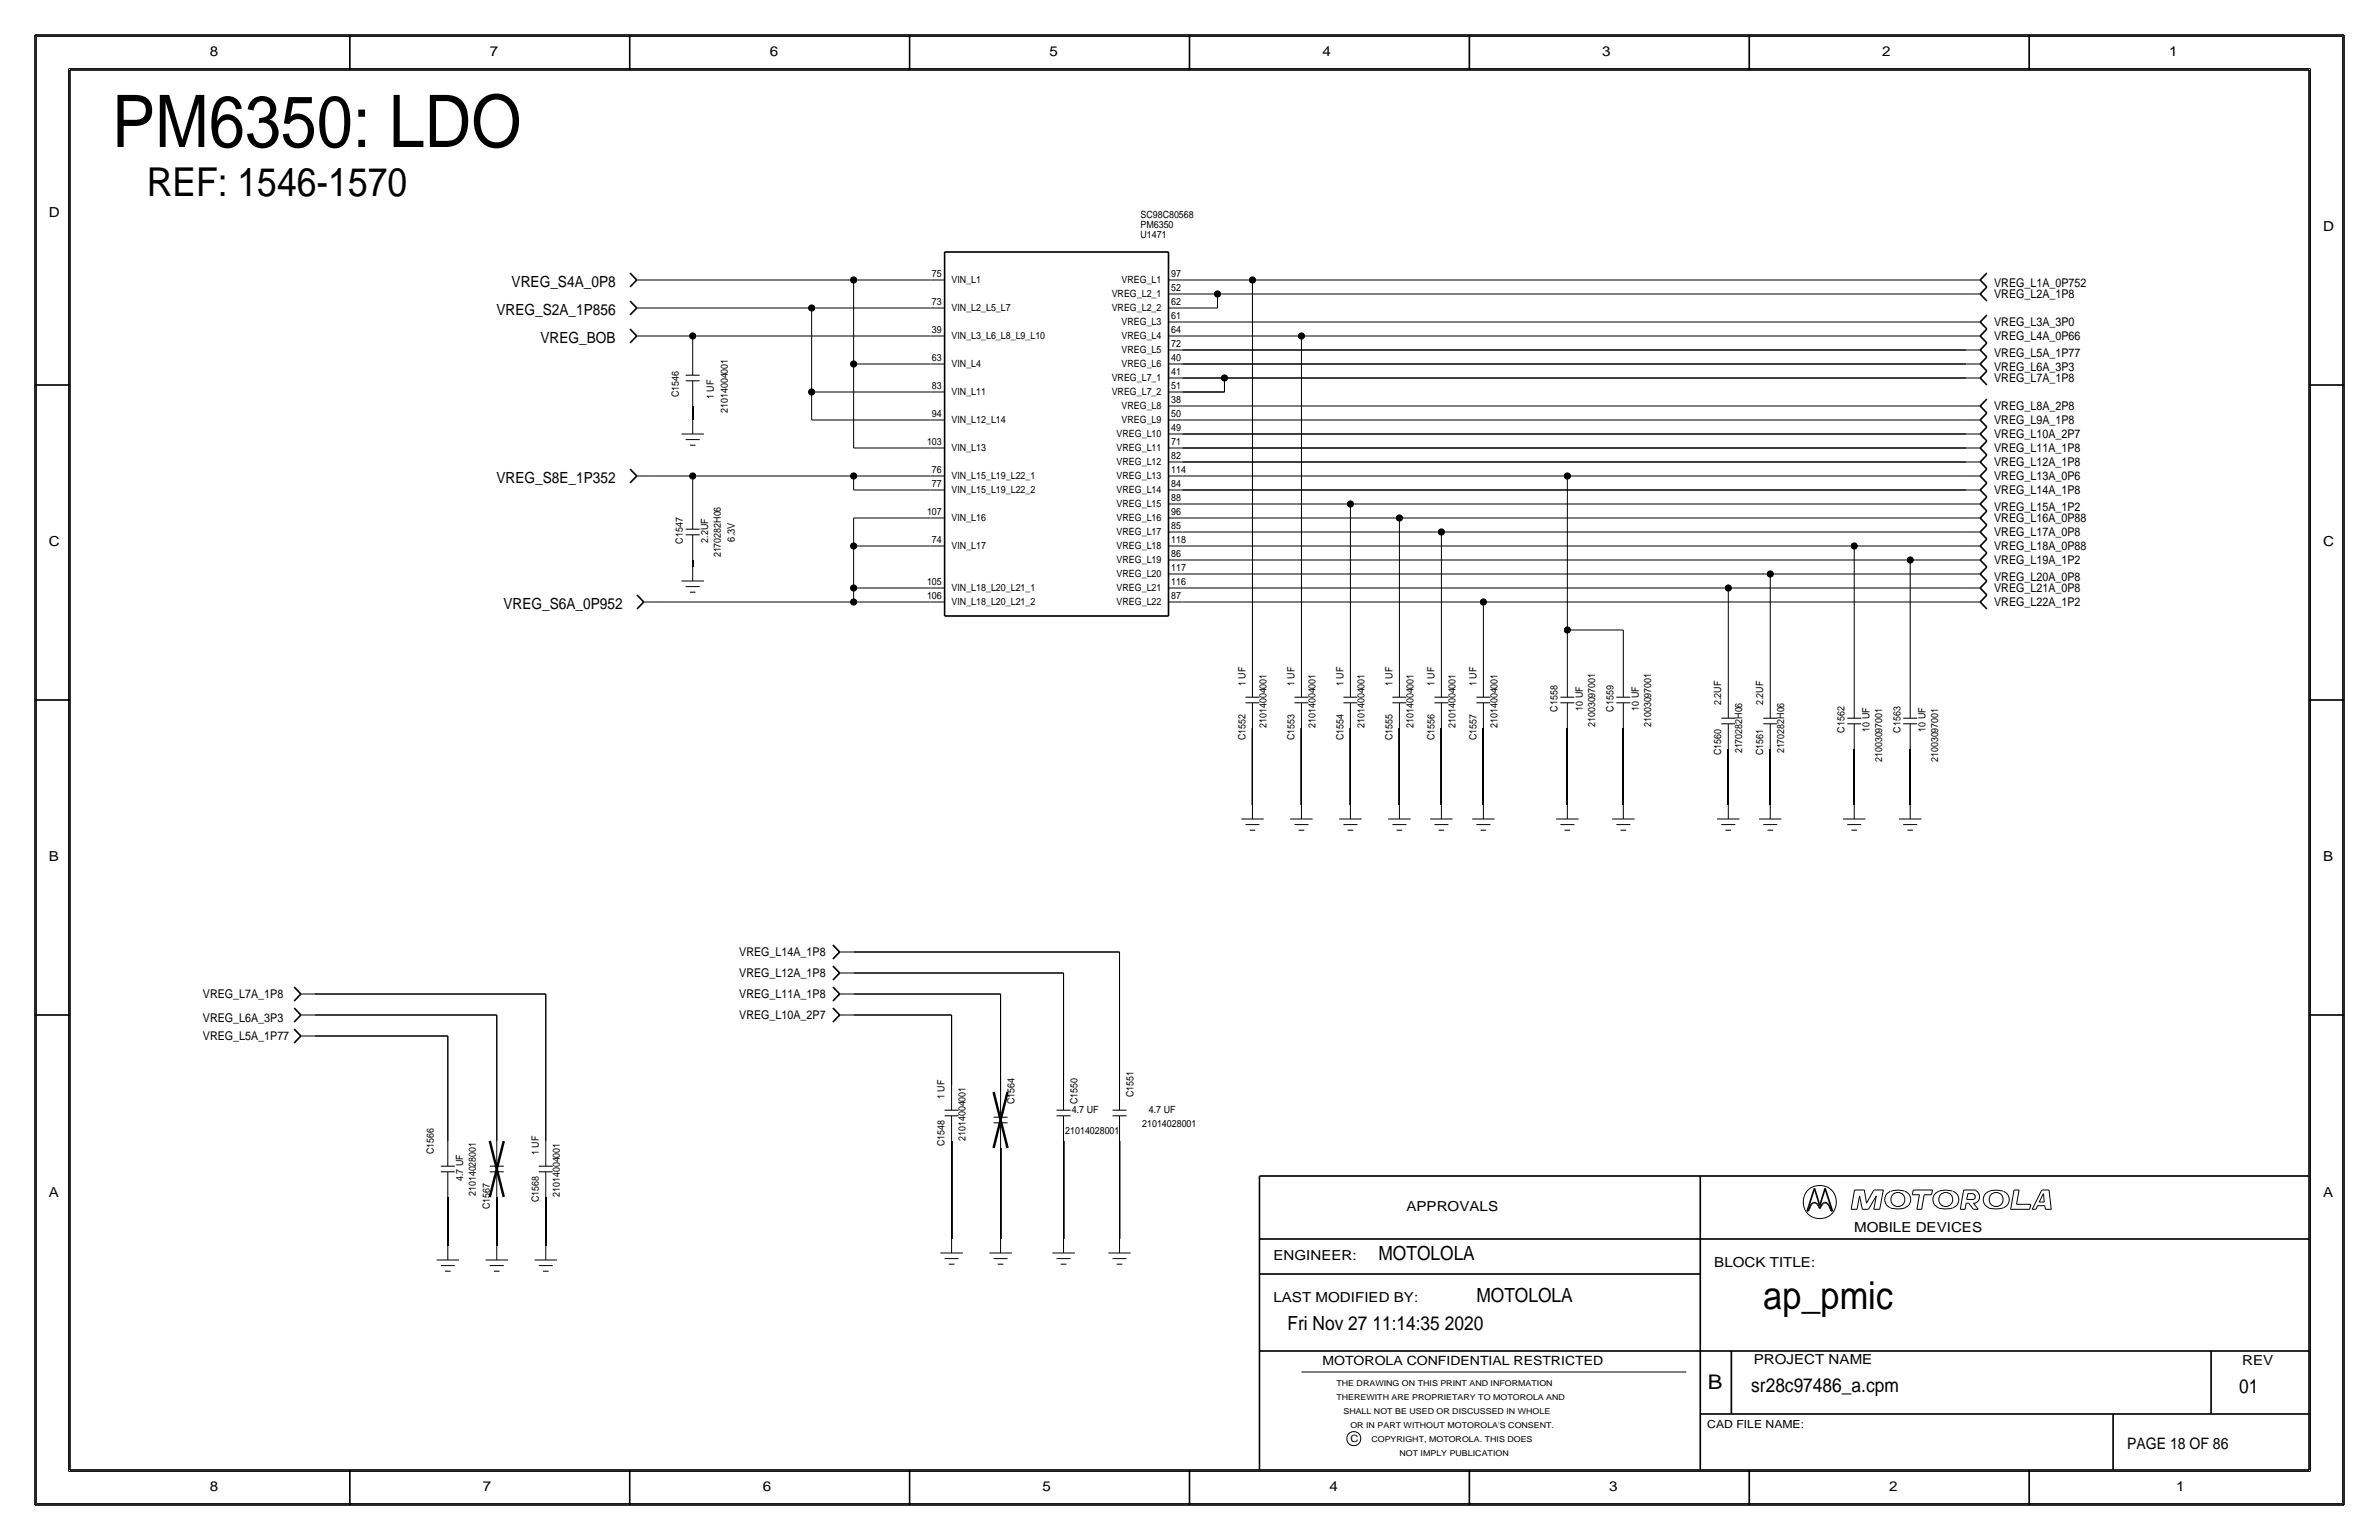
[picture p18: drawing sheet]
<svg xmlns="http://www.w3.org/2000/svg" width="432mm" height="279mm" viewBox="0 0 432 279" stroke-linecap="round" stroke-linejoin="round" font-family="sans-serif">
<defs><g id="words">
<text font-size="13.2" x="20.3" y="26.7">PM6350: LDO</text>
<text font-size="7.2" x="26.7" y="35.6">REF: 1546-1570</text>
<text font-size="7" x="320" y="237.5">ap_pmic</text>
<text font-size="3.7" x="310" y="252.1">B</text>
<g font-size="3.5">
<text x="250.2" y="228.6">MOTOLOLA</text>
<text x="268" y="236.2">MOTOLOLA</text>
<text x="233.7" y="241.3">Fri Nov 27 11:14:35 2020</text>
<text x="317.9" y="252.6">sr28c97486_a.cpm</text>
<text x="406.4" y="252.7">01</text>
</g>
<text font-size="2.9" x="386.1" y="262.9">PAGE 18 OF 86</text>
<g font-size="2.8">
<text x="92.9" y="52.1">VREG_S4A_0P8</text>
<text x="90.1" y="57.1">VREG_S2A_1P856</text>
<text x="98.1" y="62.2">VREG_BOB</text>
<text x="90.1" y="87.6">VREG_S8E_1P352</text>
<text x="91.4" y="110.5">VREG_S6A_0P952</text>
</g>
<g font-size="2.5">
<text x="38.1" y="10.2">8</text>
<text x="88.9" y="10.2">7</text>
<text x="139.7" y="10.2">6</text>
<text x="190.5" y="10.2">5</text>
<text x="240" y="10.2">4</text>
<text x="290.8" y="10.2">3</text>
<text x="341.6" y="10.2">2</text>
<text x="393.7" y="10.2">1</text>
<text x="8.9" y="39.4">D</text>
<text x="421.6" y="41.9">D</text>
<text x="8.9" y="99.1">C</text>
<text x="421.6" y="99.1">C</text>
<text x="8.9" y="156.2">B</text>
<text x="421.6" y="156.2">B</text>
<text x="8.9" y="217.2">A</text>
<text x="255.3" y="219.7">APPROVALS</text>
<text x="421.6" y="217.2">A</text>
<text x="336.5" y="223.5">MOBILE DEVICES</text>
<text x="231.1" y="228.6">ENGINEER:</text>
<text x="311.1" y="229.9">BLOCK TITLE:</text>
<text x="231.1" y="236.2">LAST MODIFIED BY:</text>
<text x="318.3" y="247.5">PROJECT NAME</text>
<text x="407" y="247.6">REV</text>
<text x="38.1" y="270.5">8</text>
<text x="87.6" y="270.5">7</text>
<text x="138.4" y="270.5">6</text>
<text x="189.2" y="270.5">5</text>
<text x="241.3" y="270.5">4</text>
<text x="292.1" y="270.5">3</text>
<text x="342.9" y="270.5">2</text>
<text x="395" y="270.5">1</text>
</g>
<text font-size="2.3" x="240" y="247.6">MOTOROLA CONFIDENTIAL RESTRICTED</text>
<g font-size="2.2">
<text x="361.9" y="52.1">VREG_L1A_0P752</text>
<text x="361.9" y="59.2">VREG_L3A_3P0</text>
<text x="361.9" y="54.1">VREG_L2A_1P8</text>
<text x="361.9" y="64.8">VREG_L5A_1P77</text>
<text x="361.9" y="61.7">VREG_L4A_0P66</text>
<text x="361.9" y="67.3">VREG_L6A_3P3</text>
<text x="361.9" y="69.3">VREG_L7A_1P8</text>
<text x="361.9" y="77">VREG_L9A_1P8</text>
<text x="361.9" y="74.4">VREG_L8A_2P8</text>
<text x="361.9" y="82">VREG_L11A_1P8</text>
<text x="361.9" y="79.5">VREG_L10A_2P7</text>
<text x="361.9" y="89.7">VREG_L14A_1P8</text>
<text x="361.9" y="87.1">VREG_L13A_0P6</text>
<text x="361.9" y="84.6">VREG_L12A_1P8</text>
<text x="361.9" y="94.7">VREG_L16A_0P88</text>
<text x="361.9" y="92.7">VREG_L15A_1P2</text>
<text x="361.9" y="97.3">VREG_L17A_0P8</text>
<text x="361.9" y="99.8">VREG_L18A_0P88</text>
<text x="361.9" y="102.4">VREG_L19A_1P2</text>
<text x="361.9" y="105.4">VREG_L20A_0P8</text>
<text x="361.9" y="107.4">VREG_L21A_0P8</text>
<text x="361.9" y="110">VREG_L22A_1P2</text>
<text x="134.2" y="173.5">VREG_L14A_1P8</text>
<text x="134.2" y="177.3">VREG_L12A_1P8</text>
<text x="36.8" y="185.4">VREG_L6A_3P3</text>
<text x="36.8" y="181.1">VREG_L7A_1P8</text>
<text x="134.2" y="181.1">VREG_L11A_1P8</text>
<text x="134.2" y="184.9">VREG_L10A_2P7</text>
<text x="36.8" y="188.7">VREG_L5A_1P77</text>
</g>
<text font-size="2" x="309.9" y="259.1">CAD FILE NAME:</text>
<text font-size="1.9" x="133.3" y="98.2" transform="rotate(-90 133.3 98.2)">6.3V</text>
<g font-size="1.8">
<text x="207" y="41.4">PM6350</text>
<text x="207" y="39.5">SC98C80568</text>
<text x="207" y="43.2">U1471</text>
<text x="169.2" y="50.3">75</text>
<text x="172.7" y="51.4">VIN_L1</text>
<text x="201.8" y="54">VREG_L2_1</text>
<text x="203.6" y="51.4">VREG_L1</text>
<text x="212.6" y="50.3">97</text>
<text x="212.6" y="52.8">52</text>
<text x="169.2" y="55.4">73</text>
<text x="172.7" y="56.5">VIN_L2_L5_L7</text>
<text x="201.8" y="56.5">VREG_L2_2</text>
<text x="203.6" y="59">VREG_L3</text>
<text x="212.6" y="55.4">62</text>
<text x="212.6" y="57.9">61</text>
<text x="169.2" y="60.5">39</text>
<text x="169.2" y="65.5">63</text>
<text x="172.7" y="61.6">VIN_L3_L6_L8_L9_L10</text>
<text x="203.6" y="61.6">VREG_L4</text>
<text x="203.6" y="64.1">VREG_L5</text>
<text x="212.6" y="60.5">64</text>
<text x="212.6" y="63">72</text>
<text x="212.6" y="65.5">40</text>
<text x="169.2" y="70.6">83</text>
<text x="172.7" y="71.7">VIN_L11</text>
<text x="172.7" y="66.7">VIN_L4</text>
<text x="201.8" y="71.7">VREG_L7_2</text>
<text x="201.8" y="69.2">VREG_L7_1</text>
<text x="203.6" y="66.7">VREG_L6</text>
<text x="212.6" y="68.1">41</text>
<text x="212.6" y="70.6">51</text>
<text x="123.2" y="72.1" transform="rotate(-90 123.2 72.1)">C1546</text>
<text x="129.5" y="72.4" transform="rotate(-90 129.5 72.4)">1 UF</text>
<text x="132.1" y="74.9" transform="rotate(-90 132.1 74.9)">21014004001</text>
<text x="169.2" y="75.7">94</text>
<text x="172.7" y="76.8">VIN_L12_L14</text>
<text x="203.6" y="76.8">VREG_L9</text>
<text x="203.6" y="74.3">VREG_L8</text>
<text x="212.6" y="73.2">38</text>
<text x="212.6" y="75.7">50</text>
<text x="168.3" y="80.8">103</text>
<text x="172.7" y="81.9">VIN_L13</text>
<text x="202.7" y="81.9">VREG_L11</text>
<text x="202.7" y="79.4">VREG_L10</text>
<text x="212.6" y="78.2">49</text>
<text x="212.6" y="80.8">71</text>
<text x="212.6" y="83.3">82</text>
<text x="169.2" y="85.8">76</text>
<text x="169.2" y="88.4">77</text>
<text x="172.7" y="89.5">VIN_L15_L19_L22_2</text>
<text x="172.7" y="87">VIN_L15_L19_L22_1</text>
<text x="202.7" y="89.5">VREG_L14</text>
<text x="202.7" y="84.4">VREG_L12</text>
<text x="202.7" y="87">VREG_L13</text>
<text x="212.6" y="85.9">114</text>
<text x="212.6" y="88.4">84</text>
<text x="168.3" y="93.5">107</text>
<text x="172.7" y="94.6">VIN_L16</text>
<text x="202.7" y="92.1">VREG_L15</text>
<text x="202.7" y="94.6">VREG_L16</text>
<text x="212.6" y="90.9">88</text>
<text x="212.6" y="93.5">96</text>
<text x="124" y="98.6" transform="rotate(-90 124 98.6)">C1547</text>
<text x="128.5" y="98.5" transform="rotate(-90 128.5 98.5)">2.2UF</text>
<text x="130.8" y="101.1" transform="rotate(-90 130.8 101.1)">2170282H06</text>
<text x="169.2" y="98.5">74</text>
<text x="172.7" y="99.7">VIN_L17</text>
<text x="202.7" y="99.7">VREG_L18</text>
<text x="202.7" y="97.1">VREG_L17</text>
<text x="212.6" y="96">85</text>
<text x="212.6" y="98.6">118</text>
<text x="212.6" y="101.1">86</text>
<text x="168.3" y="106.2">105</text>
<text x="172.7" y="107.3">VIN_L18_L20_L21_1</text>
<text x="202.7" y="102.2">VREG_L19</text>
<text x="202.7" y="104.8">VREG_L20</text>
<text x="202.7" y="107.3">VREG_L21</text>
<text x="212.6" y="103.6">117</text>
<text x="212.6" y="106.2">116</text>
<text x="168.3" y="108.7">106</text>
<text x="172.7" y="109.8">VIN_L18_L20_L21_2</text>
<text x="202.7" y="109.8">VREG_L22</text>
<text x="212.6" y="108.7">87</text>
<text x="226.1" y="124.5" transform="rotate(-90 226.1 124.5)">1 UF</text>
<text x="235" y="124.5" transform="rotate(-90 235 124.5)">1 UF</text>
<text x="243.8" y="124.5" transform="rotate(-90 243.8 124.5)">1 UF</text>
<text x="252.7" y="124.5" transform="rotate(-90 252.7 124.5)">1 UF</text>
<text x="260.4" y="124.5" transform="rotate(-90 260.4 124.5)">1 UF</text>
<text x="268" y="124.5" transform="rotate(-90 268 124.5)">1 UF</text>
<text x="282.7" y="129.1" transform="rotate(-90 282.7 129.1)">C1558</text>
<text x="287.3" y="128.9" transform="rotate(-90 287.3 128.9)">10 UF</text>
<text x="289.6" y="131.9" transform="rotate(-90 289.6 131.9)">21003097001</text>
<text x="292.9" y="129.1" transform="rotate(-90 292.9 129.1)">C1559</text>
<text x="297.4" y="128.9" transform="rotate(-90 297.4 128.9)">10 UF</text>
<text x="299.7" y="131.9" transform="rotate(-90 299.7 131.9)">21003097001</text>
<text x="312.4" y="127.9" transform="rotate(-90 312.4 127.9)">2.2UF</text>
<text x="320" y="127.9" transform="rotate(-90 320 127.9)">2.2UF</text>
<text x="226.1" y="134.3" transform="rotate(-90 226.1 134.3)">C1552</text>
<text x="229.9" y="132.1" transform="rotate(-90 229.9 132.1)">21014004001</text>
<text x="235" y="134.3" transform="rotate(-90 235 134.3)">C1553</text>
<text x="238.8" y="132.1" transform="rotate(-90 238.8 132.1)">21014004001</text>
<text x="243.8" y="134.3" transform="rotate(-90 243.8 134.3)">C1554</text>
<text x="247.6" y="132.1" transform="rotate(-90 247.6 132.1)">21014004001</text>
<text x="252.7" y="134.3" transform="rotate(-90 252.7 134.3)">C1555</text>
<text x="256.5" y="132.1" transform="rotate(-90 256.5 132.1)">21014004001</text>
<text x="260.4" y="134.3" transform="rotate(-90 260.4 134.3)">C1556</text>
<text x="264.2" y="132.1" transform="rotate(-90 264.2 132.1)">21014004001</text>
<text x="268" y="134.3" transform="rotate(-90 268 134.3)">C1557</text>
<text x="271.8" y="132.1" transform="rotate(-90 271.8 132.1)">21014004001</text>
<text x="312.4" y="137" transform="rotate(-90 312.4 137)">C1560</text>
<text x="316.2" y="136.7" transform="rotate(-90 316.2 136.7)">2170282H06</text>
<text x="320" y="137" transform="rotate(-90 320 137)">C1561</text>
<text x="323.9" y="136.7" transform="rotate(-90 323.9 136.7)">2170282H06</text>
<text x="334.8" y="132.9" transform="rotate(-90 334.8 132.9)">C1562</text>
<text x="339.3" y="132.7" transform="rotate(-90 339.3 132.7)">10 UF</text>
<text x="344.9" y="132.9" transform="rotate(-90 344.9 132.9)">C1563</text>
<text x="349.5" y="132.7" transform="rotate(-90 349.5 132.7)">10 UF</text>
<text x="341.6" y="138.3" transform="rotate(-90 341.6 138.3)">21003097001</text>
<text x="351.8" y="138.3" transform="rotate(-90 351.8 138.3)">21003097001</text>
<text x="171.4" y="199.4" transform="rotate(-90 171.4 199.4)">1 UF</text>
<text x="184.2" y="200.3" transform="rotate(-90 184.2 200.3)">C1564</text>
<text x="194.6" y="201.9">4.7 UF</text>
<text x="195.6" y="200.3" transform="rotate(-90 195.6 200.3)">C1550</text>
<text x="205.7" y="199.1" transform="rotate(-90 205.7 199.1)">C1551</text>
<text x="208.5" y="201.9">4.7 UF</text>
<text x="78.7" y="209.4" transform="rotate(-90 78.7 209.4)">C1566</text>
<text x="97.8" y="209.5" transform="rotate(-90 97.8 209.5)">1 UF</text>
<text x="171.5" y="207.9" transform="rotate(-90 171.5 207.9)">C1548</text>
<text x="175.3" y="207" transform="rotate(-90 175.3 207)">21014004001</text>
<text x="193.4" y="205.7">21014028001</text>
<text x="207.3" y="204.5">21014028001</text>
<text x="84.1" y="214.3" transform="rotate(-90 84.1 214.3)">4.7 UF</text>
<text x="86.4" y="217" transform="rotate(-90 86.4 217)">21014028001</text>
<text x="88.9" y="219.4" transform="rotate(-90 88.9 219.4)">C1567</text>
<text x="97.8" y="218.1" transform="rotate(-90 97.8 218.1)">C1568</text>
<text x="101.6" y="217.2" transform="rotate(-90 101.6 217.2)">21014004001</text>
<text x="245.1" y="261.6">C</text>
</g>
<g font-size="1.5">
<text x="242.6" y="251.5">THE DRAWING ON THIS PRINT AND INFORMATION</text>
<text x="242.6" y="254">THEREWITH ARE PROPRIETARY TO MOTOROLA AND</text>
<text x="243.8" y="256.5">SHALL NOT BE USED OR DISCUSSED IN WHOLE</text>
<text x="245.1" y="259.1">OR IN PART WITHOUT MOTOROLA'S CONSENT.</text>
<text x="248.9" y="261.6">COPYRIGHT, MOTOROLA. THIS DOES</text>
<text x="254" y="264.2">NOT IMPLY PUBLICATION</text>
</g>
</g></defs>
<!-- layer: Nets -->
<g fill="none" stroke="#000" stroke-width=".18">
<path d="M118.1 55.9h29.2zM118.1 50.8h36.8zM147.3 55.9v15.2zM147.3 55.9h21.6zM154.9 50.8v15.2zM154.9 50.8h14zM214.6 55.9h6.4zM214.6 53.3h6.4zM214.6 50.8h12.7zM214.6 58.4h142.3zM221 53.3v2.6zM221 53.3h135.9z"/>
<path d="M227.3 50.8v71.1zM227.3 50.8h129.6zM118.1 61h7.6zM125.7 73.7v2.5zM125.7 61v2.5zM125.7 61h43.2zM147.3 76.2h21.6zM147.3 71.1v5.1zM147.3 71.1h21.6zM154.9 66v15.3zM154.9 66h14zM214.6 78.7h142.3z"/>
<path d="M214.6 73.7h142.3zM214.6 66h142.3zM214.6 71.1h7.6zM214.6 68.6h7.6zM214.6 76.2h142.3zM214.6 63.5h142.3zM214.6 61h21.6zM222.2 68.6v2.5zM222.3 68.6h134.6zM236.2 61v60.9zM236.2 61h120.7zM118.1 86.4h7.6z"/>
<path d="M125.7 86.4v5zM125.7 86.4h29.2zM154.9 94h14zM154.9 94v5.1zM154.9 99.1v7.6zM154.9 88.9h14zM154.9 86.4v2.5zM154.9 81.3h14zM154.9 99.1h14zM154.9 86.4h14zM214.6 96.5h47zM214.6 99.1h121.9z"/>
<path d="M214.6 94h39.4zM214.6 91.4h30.5zM214.6 88.9h142.3zM214.6 83.8h142.3zM214.6 81.3h142.3zM214.6 86.4h69.9zM245.1 91.4v30.5zM245.1 91.4h111.8zM254 94v27.9zM254 94h102.9zM261.6 96.5v25.4zM261.6 96.5h95.3z"/>
<path d="M284.5 86.4h72.4zM284.5 86.4v27.9zM336.5 99.1v26.6zM336.5 99.1h20.4zM119.4 109.2h35.5zM125.7 101.6v1.3zM154.9 109.2h14zM154.9 106.7v2.5zM154.9 106.7h14zM214.6 104.1h106.7zM214.6 106.7h99.1zM214.6 101.6h132.1z"/>
<path d="M214.6 109.2h54.6zM269.2 109.2v12.7zM269.2 109.2h87.7zM284.5 114.3v7.6zM284.5 114.3h10.1zM294.6 114.3v7.6zM313.7 106.7v19zM313.7 106.7h43.2zM321.3 104.1v21.6zM321.3 104.1h35.6zM346.7 101.6v24.1zM346.7 101.6h10.2z"/>
<path d="M227.3 132.1v13.9zM236.2 132.1v13.9zM245.1 132.1v13.9zM254 132.1v13.9zM261.6 132.1v13.9zM269.2 132.1v13.9zM284.5 132.1v13.9zM294.6 132.1v13.9zM313.7 135.9v10.1zM321.3 135.9v10.1zM336.5 135.9v10.1zM346.7 135.9v10.1z"/>
<path d="M154.9 172.7h48.3zM154.9 176.5h38.1zM193 176.5v20.3zM203.2 172.7v24.1zM57.1 184.1h33.1zM57.1 188h24.2zM57.1 180.3h42zM81.3 188v19zM90.2 184.1v22.9zM99.1 180.3v26.7zM154.9 180.3h26.7zM154.9 184.1h17.8z"/>
<path d="M172.7 184.1v12.7zM181.6 180.3v17.8zM81.3 217.2v8.9zM90.2 217.2v8.9zM99.1 217.2v8.9zM172.7 207v17.8zM181.6 208.3v16.5zM193 207v17.8zM203.2 207v17.8z"/>
</g>
<g fill="#000" stroke="#000" stroke-width=".18">
<circle cx="147.3" cy="55.9" r=".56"/>
<circle cx="154.9" cy="50.8" r=".56"/>
<circle cx="221" cy="53.3" r=".56"/>
<circle cx="227.3" cy="50.8" r=".56"/>
<circle cx="125.7" cy="61" r=".56"/>
<circle cx="147.3" cy="71.1" r=".56"/>
<circle cx="154.9" cy="66" r=".56"/>
<circle cx="222.3" cy="68.6" r=".56"/>
<circle cx="236.2" cy="61" r=".56"/>
<circle cx="125.7" cy="86.4" r=".56"/>
<circle cx="154.9" cy="99.1" r=".56"/>
<circle cx="154.9" cy="86.4" r=".56"/>
<circle cx="245.1" cy="91.4" r=".56"/>
<circle cx="254" cy="94" r=".56"/>
<circle cx="261.6" cy="96.5" r=".56"/>
<circle cx="284.5" cy="86.4" r=".56"/>
<circle cx="336.6" cy="99.1" r=".56"/>
<circle cx="154.9" cy="106.7" r=".56"/>
<circle cx="154.9" cy="109.2" r=".56"/>
<circle cx="269.2" cy="109.2" r=".56"/>
<circle cx="284.5" cy="114.3" r=".56"/>
<circle cx="313.7" cy="106.7" r=".56"/>
<circle cx="321.3" cy="104.1" r=".56"/>
<circle cx="346.7" cy="101.6" r=".56"/>
</g>
<!-- layer: Components -->
<g fill="none" stroke="#000" stroke-width=".18">
<path d="M115.6 50.8h2.5zM115.6 55.9h2.5zM168.9 55.9h2.5zM168.9 50.8h2.5zM212.1 58.4h2.5zM212.1 55.9h2.5zM212.1 53.3h2.5zM212.1 50.8h2.5zM356.9 50.8h2.5zM356.9 53.3h2.5zM356.9 58.4h2.5zM115.6 61h2.5z"/>
<path d="M123.7 78.7h4.1zM124.5 68.1h2.5zM124.5 69.1h2.5zM124.5 79.8h2.5zM125.7 69.1v4.6zM125.7 63.5v4.6zM125.7 76.2v2.5zM168.9 76.2h2.5zM168.9 71.1h2.5zM168.9 66h2.5zM168.9 61h2.5zM212.1 78.7h2.5z"/>
<path d="M212.1 76.2h2.5zM212.1 73.7h2.5zM212.1 71.1h2.5zM212.1 68.6h2.5zM212.1 66h2.5zM212.1 63.5h2.5zM212.1 61h2.5zM356.9 61h2.5zM356.9 63.5h2.5zM356.9 66h2.5zM356.9 68.6h2.5zM356.9 73.7h2.5z"/>
<path d="M356.9 78.7h2.5zM356.9 76.2h2.5zM115.6 86.4h2.5zM124.5 97h2.5zM124.5 96h2.5zM125.2 80.8h1zM125.7 97v4.6zM125.7 91.4v4.6zM168.9 99.1h2.5zM168.9 94h2.5zM168.9 88.9h2.5zM168.9 86.4h2.5z"/>
<path d="M168.9 81.3h2.5zM212.1 99.1h2.5zM212.1 96.5h2.5zM212.1 94h2.5zM212.1 91.4h2.5zM212.1 88.9h2.5zM212.1 86.4h2.5zM212.1 83.8h2.5zM212.1 81.3h2.5zM356.9 81.3h2.5zM356.9 83.8h2.5zM356.9 88.9h2.5z"/>
<path d="M356.9 86.4h2.5zM356.9 91.4h2.5zM356.9 94h2.5zM356.9 99.1h2.5zM356.9 96.5h2.5zM116.8 109.2h2.6zM123.7 105.4h4.1zM124.5 106.4h2.5zM125.2 107.4h1zM125.7 102.9v2.5zM168.9 109.2h2.5zM168.9 106.7h2.5z"/>
<path d="M212.1 109.2h2.5zM212.1 106.7h2.5zM212.1 104.1h2.5zM212.1 101.6h2.5zM356.9 101.6h2.5zM356.9 106.7h2.5zM356.9 104.1h2.5zM356.9 109.2h2.5zM226.1 126.5h2.5zM226.1 127.5h2.5zM227.3 127.5v4.6zM227.3 121.9v4.6z"/>
<path d="M234.9 126.5h2.6zM235 127.5h2.5zM236.2 127.5v4.6zM236.2 121.9v4.6zM243.8 126.5h2.6zM243.8 127.5h2.6zM245.1 127.5v4.6zM245.1 121.9v4.6zM252.7 126.5h2.6zM252.7 127.5h2.6zM254 127.5v4.6zM254 121.9v4.6z"/>
<path d="M260.3 126.5h2.6zM260.4 127.5h2.5zM261.6 127.5v4.6zM261.6 121.9v4.6zM268 126.5h2.5zM268 127.5h2.5zM269.2 127.5v4.6zM269.2 121.9v4.6zM283.2 127.5h2.5zM283.2 126.5h2.6zM284.5 127.5v4.6zM284.5 121.9v4.6z"/>
<path d="M293.4 127.5h2.5zM293.4 126.5h2.5zM294.6 127.5v4.6zM294.6 121.9v4.6zM312.4 131.3h2.6zM312.4 130.3h2.6zM313.7 131.3v4.6zM313.7 125.7v4.6zM320 131.3h2.6zM320 130.3h2.6zM321.3 131.3v4.6zM321.3 125.7v4.6z"/>
<path d="M335.3 131.3h2.5zM335.3 130.3h2.5zM336.5 131.3v4.6zM336.5 125.7v4.6zM345.4 131.3h2.6zM345.4 130.3h2.6zM346.7 131.3v4.6zM346.7 125.7v4.6zM225.3 148.6h4.1zM226.1 149.6h2.5zM226.8 150.6h1zM227.3 146.1v2.5z"/>
<path d="M234.2 148.6h4.1zM235 149.6h2.5zM235.7 150.6h1zM236.2 146.1v2.5zM243.1 148.6h4zM243.8 149.6h2.6zM244.6 150.6h1zM245.1 146.1v2.5zM252 148.6h4zM252.7 149.6h2.6zM253.5 150.6h1zM254 146.1v2.5z"/>
<path d="M259.6 148.6h4.1zM260.4 149.6h2.5zM261.1 150.6h1zM261.6 146.1v2.5zM267.2 148.6h4.1zM268 149.6h2.5zM268.7 150.6h1zM269.2 146.1v2.5zM282.4 148.6h4.1zM283.2 149.6h2.6zM284 150.6h1zM284.5 146.1v2.5z"/>
<path d="M292.6 148.6h4.1zM293.4 149.6h2.5zM294.1 150.6h1zM294.6 146.1v2.5zM311.7 148.6h4zM312.4 149.6h2.6zM313.2 150.6h1zM313.7 146.1v2.5zM319.3 148.6h4zM320 149.6h2.6zM320.8 150.6h1zM321.3 146.1v2.5z"/>
<path d="M334.5 148.6h4.1zM335.3 149.6h2.5zM336 150.6h1.1zM336.5 146.1v2.5zM344.7 148.6h4zM345.4 149.6h2.6zM346.2 150.6h1zM346.7 146.1v2.5zM152.4 172.7h2.5zM152.4 176.5h2.5zM54.6 184.1h2.5zM54.6 180.3h2.5z"/>
<path d="M54.6 188h2.5zM152.4 180.3h2.5zM152.4 184.1h2.5zM172.7 196.9v4.5zM181.6 198.1v4.6zM193 196.9v4.5zM203.2 196.9v4.5zM80 212.6h2.5zM80 211.6h2.5zM81.3 212.6v4.6zM81.3 207v4.6zM88.9 211.6h2.5z"/>
<path d="M88.9 212.6h2.5zM90.2 212.6v4.6zM90.2 207v4.6zM97.8 211.6h2.5zM97.8 212.6h2.5zM99.1 212.6v4.6zM99.1 207v4.6zM171.4 201.4h2.6zM171.5 202.4h2.5zM172.7 202.4v4.6zM180.3 202.7h2.6zM180.3 203.7h2.6z"/>
<path d="M181.6 203.7v4.6zM191.8 201.4h2.5zM191.8 202.4h2.5zM193 202.4v4.6zM201.9 201.4h2.6zM201.9 202.4h2.6zM203.2 202.4v4.6zM79.2 228.6h4.1zM80 229.6h2.5zM80.8 230.6h1zM81.3 226.1v2.5zM88.1 228.6h4.1z"/>
<path d="M88.9 229.6h2.5zM89.7 230.6h1zM90.2 226.1v2.5zM97 228.6h4.1zM97.8 229.6h2.5zM98.6 230.6h1zM99.1 226.1v2.5zM170.7 227.3h4.1zM171.5 228.3h2.5zM172.2 229.4h1zM172.7 224.8v2.5zM179.6 227.3h4z"/>
<path d="M180.3 228.3h2.6zM181.1 229.4h1zM181.6 224.8v2.5zM191 227.3h4.1zM191.8 228.3h2.5zM192.5 229.4h1zM193 224.8v2.5zM201.2 227.3h4zM201.9 228.3h2.6zM202.7 229.4h1zM203.2 224.8v2.5z"/>
</g>
<g fill="none" stroke="#000" stroke-width=".3">
<path d="M114.4 49.5l1.2 1.3zM114.4 54.6l1.2 1.3zM114.4 59.7l1.2 1.3zM115.6 50.8l-1.3 1.3zM115.6 55.9l-1.3 1.2zM171.4 45.7h40.7zM171.4 45.7v66.1zM212.1 45.7v66.1zM359.4 50.8l1.2 1.3zM359.4 53.3l1.2 1.3zM359.4 58.4l1.2 1.3zM360.6 49.5l-1.2 1.3z"/>
<path d="M360.6 52.1l-1.2 1.2zM360.6 57.2l-1.2 1.2zM360.6 59.7l-1.2 1.3zM115.6 61l-1.3 1.2zM359.4 61l1.2 1.2zM359.4 63.5l1.2 1.3zM359.4 66l1.2 1.3zM359.4 68.6l1.2 1.2zM359.4 73.7l1.2 1.2zM359.4 78.7l1.2 1.3zM359.4 76.2l1.2 1.3zM360.6 62.2l-1.2 1.3z"/>
<path d="M360.6 64.8l-1.2 1.2zM360.6 67.3l-1.2 1.3zM360.6 72.4l-1.2 1.3zM360.6 77.5l-1.2 1.2zM360.6 74.9l-1.2 1.3zM114.4 85.1l1.2 1.3zM115.6 86.4l-1.3 1.2zM359.4 81.3l1.2 1.2zM359.4 83.8l1.2 1.3zM359.4 88.9l1.2 1.3zM359.4 86.4l1.2 1.2zM359.4 91.4l1.2 1.3z"/>
<path d="M359.4 94l1.2 1.2zM359.4 99.1l1.2 1.2zM359.4 96.5l1.2 1.3zM360.6 80l-1.2 1.3zM360.6 82.6l-1.2 1.2zM360.6 87.6l-1.2 1.3zM360.6 85.1l-1.2 1.3zM360.6 90.2l-1.2 1.2zM360.6 92.7l-1.2 1.3zM360.6 97.8l-1.2 1.3zM360.6 95.3l-1.2 1.2zM115.6 107.9l1.2 1.3z"/>
<path d="M116.8 109.2l-1.2 1.3zM171.4 111.8h40.7zM359.4 101.6l1.2 1.3zM359.4 106.7l1.2 1.2zM359.4 104.1l1.2 1.3zM359.4 109.2l1.2 1.3zM360.6 100.3l-1.2 1.3zM360.6 105.4l-1.2 1.3zM360.6 102.9l-1.2 1.2zM360.6 108l-1.2 1.2zM53.4 179.1l1.2 1.2zM151.2 179.1l1.2 1.2z"/>
<path d="M151.2 171.5l1.2 1.2zM151.2 175.3l1.2 1.2zM152.4 172.7l-1.2 1.3zM152.4 176.5l-1.2 1.3zM53.4 182.9l1.2 1.2zM53.4 186.7l1.2 1.3zM54.6 184.2l-1.2 1.2zM54.6 180.3l-1.2 1.3zM54.6 188l-1.2 1.2zM151.2 182.9l1.2 1.2zM152.4 180.3l-1.2 1.3zM152.4 184.2l-1.2 1.2z"/>
</g>
<path d="M180.3 198.1l2.6 10.2zM182.9 198.1l-2.6 10.2zM88.9 207l2.5 10.2zM91.4 207l-2.5 10.2z" fill="none" stroke="#000" stroke-width=".45"/>
<!-- layer: Page Border and Title Block -->
<g fill="none" stroke="#000" stroke-width=".3">
<path d="M6.3 6.4v266.7zM6.4 6.4h419zM12.7 12.7h406.4zM12.7 12.7v254zM63.5 6.4v6.3zM114.3 6.4v6.3zM165.1 6.4v6.3zM215.9 6.3v6.4zM266.7 6.4v6.3zM317.5 6.4v6.3zM368.3 6.4v6.3zM419.1 12.7v254z"/>
<path d="M425.4 6.4v266.7zM6.3 69.8h6.4zM419.1 69.8h6.3zM6.3 127h6.4zM419.1 127h6.3zM6.3 184.1h6.4zM419.1 184.1h6.3zM228.6 213.4v53.3zM228.6 213.4h190.5zM308.6 213.4v53.3zM328 219.7h.2zM328.4 219.4l-.2 .3z"/>
<path d="M328.6 218.8l-.2 .6zM328.8 218.5l-.2 .3zM329 218.3l.2-.1zM329 218.3l-.2 .2zM329.2 218.2h.2zM329.3 215.6l-1.3 4.1zM329.3 215.6l1 3.1zM329.4 218.2l.2 .1zM329.6 218.3l.3 .2zM329.9 218.5l.2 .3zM330.1 218.8l.2 .5zM330.5 218.8l-.2 .5z"/>
<path d="M330.8 218.5l-.3 .3zM331 218.3l.2-.1zM331 218.3l-.2 .2zM331.2 218.2h.2zM331.3 215.6l1.3 4.1zM331.3 215.6l-1 3.1zM331.4 218.2l.2 .1zM331.6 218.3l.2 .2zM331.8 218.5l.2 .3zM332 218.8l.3 .6zM332.3 219.4l.1 .3zM332.4 219.7h.2z"/>
<path d="M228.6 231.1h80zM228.6 224.8h190.5zM228.6 245.1h190.5zM308.6 256.5h110.5zM314.2 245.1v11.4zM383.5 256.5v10.2zM401.3 245.1v11.4zM6.4 273h419zM12.7 266.7h406.4zM63.5 266.7v6.4zM114.3 266.7v6.4zM165.1 266.7v6.4z"/>
<path d="M215.9 266.7v6.3zM266.7 266.7v6.4zM317.5 266.7v6.4zM368.3 266.7v6.4z"/>
</g>
<g fill="none" stroke="#000" stroke-width=".18">
<path d="M6.6 6.6h418.6zM6.6 6.6v266.2zM12.4 12.4v254.6zM12.4 12.4h407zM419.4 12.4v254.6zM425.2 6.6v266.2zM336 219.4h1.1zM336.6 215.9h1.8zM336.6 215.9l-.6 3.5zM337.5 217l-.4 2.4zM337.5 217l.5 2.4zM338 219.4h1.1z"/>
<path d="M338.4 215.9l.4 2.4zM340.1 215.9l-1.3 2.4zM340.1 219.4h1.1zM340.1 215.9h1.7zM340.6 217l-.5 2.4zM340.6 217l-1.5 2.4zM341.8 215.9l-.6 3.5zM343.1 216.2a1.6 1.6 0 0 0-1 1.5 1.6 1.6 0 0 0 1.1 1.4M345.7 216.1h-.2a4 4 0 0 0-2.3 .1M345.7 219.2a5.1 5.1 0 0 1-2.5 0M345.7 216.2a1.59 1.59 0 0 1 1.1 1.5 1.59 1.59 0 0 1-1.1 1.5M347.1 216.8h1.3z"/>
<path d="M347.3 215.9h3.5zM347.3 215.9l-.2 .9zM347.9 219.4h.9zM348.4 216.8l-.5 2.6zM349.2 216.8l-.4 2.6zM349.2 216.8h1.4zM350.8 215.9l-.2 .9zM354.4 216.1a3.1 3.1 0 0 0-3.3 .7 1.62 1.62 0 0 0 .8 2.3M354.4 219.2a5.1 5.1 0 0 1-2.5 0M354.5 216.2a1.59 1.59 0 0 1 1 1.5 1.59 1.59 0 0 1-1 1.5M355.8 219.4h.9zM356.4 215.9h2.2z"/>
<path d="M356.4 215.9l-.6 3.5zM356.9 218.3l-.2 1.1zM356.9 218.3h.4zM357 217.6h1.2zM357.2 216.6l-.2 1zM357.2 216.6h1zM357.3 218.3l.9 1.1zM358.1 216.7a.5 .5 0 0 1 .4 .4 .5 .5 0 0 1-.4 .5M358.2 219.4h.9zM358.2 218.3l.9 1.1zM358.2 218.3h.4zM358.5 216a1.24 1.24 0 0 1 .8 1.1 1.24 1.24 0 0 1-.8 1.2"/>
<path d="M363.5 216.1a3.1 3.1 0 0 0-3.3 .7 1.62 1.62 0 0 0 .8 2.3M363.6 219.2a5.1 5.1 0 0 1-2.6 0M363.6 216.2a1.59 1.59 0 0 1 1.1 1.5 1.59 1.59 0 0 1-1.1 1.5M364.9 219.4h3.5zM365.6 215.9l-.7 3.5zM365.6 215.9h.9zM366 218.5h2.6zM366.5 215.9l-.5 2.6zM368.6 218.5l-.2 .9zM368.9 219.4h.6zM369.8 218.7l-.3 .7zM369.8 218.7h1.3z"/>
<path d="M370.1 218.1h.9zM370.6 215.9l-1.7 3.5zM370.6 215.9h1.3zM370.9 216.6l-.8 1.5zM370.9 216.6l.1 1.5zM371.1 218.7l.1 .7zM371.2 219.4h1.1zM371.9 215.9l.4 3.5zM236.2 248.9h69.9zM6.6 272.8h418.6zM12.4 267h407z"/>
<circle cx="330.3" cy="218.1" r="3"/>
<circle cx="344.5" cy="217.6" r="1.28"/>
<circle cx="353.2" cy="217.6" r="1.28"/>
<circle cx="362.3" cy="217.6" r="1.28"/>
<circle cx="245.7" cy="261" r="1.28"/>
</g>
<use href="#words"/>
</svg>
